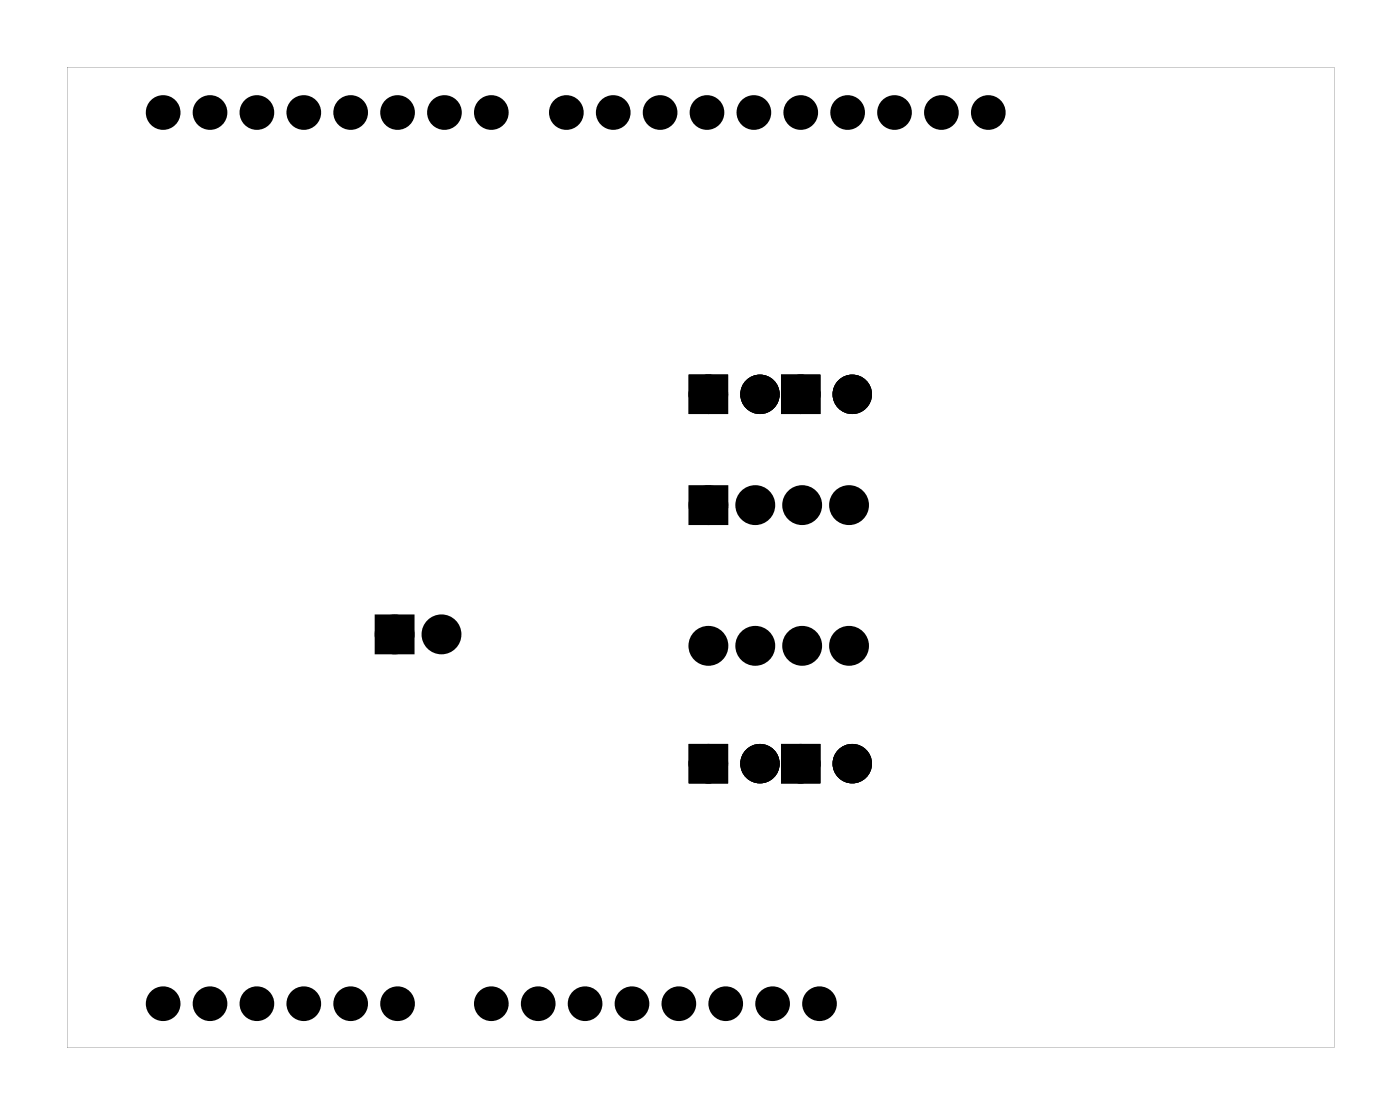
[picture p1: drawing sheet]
<svg xmlns="http://www.w3.org/2000/svg" width="76mm" height="60mm" viewBox="0 0 76 60" stroke-linecap="round" stroke-linejoin="round" font-family="sans-serif">
<g fill="#000">
<path d="M20.7 33.7h1.4v1.4h-1.4zM37.7 26.7h1.4v1.4h-1.4z"/>
<path d="M3.6 3.6v53.1h68.7v-53.1zM3.6 3.6h68.7v53.1h-68.7z"/>
<path d="M37.4 20.4h1.9v1.9h-1.9zM37.9 21.4a.51 .51 0 0 0 1 0 .51 .51 0 0 0-1 0z"/>
<path d="M37.4 20.4h1.9v1.9h-1.9zM37.9 21.4a.51 .51 0 0 0 1 0 .51 .51 0 0 0-1 0z"/>
<path d="M37.4 20.4h1.9v1.9h-1.9zM37.9 21.4a.51 .51 0 0 0 1 0 .51 .51 0 0 0-1 0z"/>
<path d="M42.4 20.4h1.9v1.9h-1.9zM42.9 21.4a.51 .51 0 0 0 1 0 .51 .51 0 0 0-1 0z"/>
<path d="M42.4 20.4h1.9v1.9h-1.9zM42.9 21.4a.51 .51 0 0 0 1 0 .51 .51 0 0 0-1 0z"/>
<path d="M42.4 20.4h1.9v1.9h-1.9zM42.9 21.4a.51 .51 0 0 0 1 0 .51 .51 0 0 0-1 0z"/>
<path d="M37.4 40.4h1.9v1.9h-1.9zM37.9 41.4a.51 .51 0 0 0 1 0 .51 .51 0 0 0-1 0z"/>
<path d="M37.4 40.4h1.9v1.9h-1.9zM37.9 41.4a.51 .51 0 0 0 1 0 .51 .51 0 0 0-1 0z"/>
<path d="M37.4 40.4h1.9v1.9h-1.9zM37.9 41.4a.51 .51 0 0 0 1 0 .51 .51 0 0 0-1 0z"/>
<path d="M42.4 40.4h1.9v1.9h-1.9zM42.9 41.4a.51 .51 0 0 0 1 0 .51 .51 0 0 0-1 0z"/>
<path d="M42.4 40.4h1.9v1.9h-1.9zM42.9 41.4a.51 .51 0 0 0 1 0 .51 .51 0 0 0-1 0z"/>
<path d="M42.4 40.4h1.9v1.9h-1.9zM42.9 41.4a.51 .51 0 0 0 1 0 .51 .51 0 0 0-1 0z"/>
</g>
<g fill="#000">
<circle cx="8.8" cy="6.1" r=".65"/>
<circle cx="11.4" cy="6.1" r=".65"/>
<circle cx="13.9" cy="6.1" r=".65"/>
<circle cx="16.5" cy="6.1" r=".65"/>
<circle cx="19" cy="6.1" r=".65"/>
<circle cx="21.5" cy="6.1" r=".65"/>
<circle cx="24.1" cy="6.1" r=".65"/>
<circle cx="26.6" cy="6.1" r=".65"/>
<circle cx="30.7" cy="6.1" r=".65"/>
<circle cx="33.2" cy="6.1" r=".65"/>
<circle cx="35.8" cy="6.1" r=".65"/>
<circle cx="38.3" cy="6.1" r=".65"/>
<circle cx="40.8" cy="6.1" r=".65"/>
<circle cx="43.4" cy="6.1" r=".65"/>
<circle cx="45.9" cy="6.1" r=".65"/>
<circle cx="48.5" cy="6.1" r=".65"/>
<circle cx="51" cy="6.1" r=".65"/>
<circle cx="53.5" cy="6.1" r=".65"/>
<circle cx="21.4" cy="34.4" r=".7"/>
<circle cx="23.9" cy="34.4" r=".7"/>
<circle cx="38.4" cy="21.4" r=".72"/>
<circle cx="38.4" cy="27.4" r=".7"/>
<circle cx="38.4" cy="35" r=".7"/>
<circle cx="40.9" cy="27.4" r=".7"/>
<circle cx="40.9" cy="35" r=".7"/>
<circle cx="41.2" cy="21.4" r=".72"/>
<circle cx="43.4" cy="21.4" r=".72"/>
<circle cx="43.5" cy="27.4" r=".7"/>
<circle cx="43.5" cy="35" r=".7"/>
<circle cx="46" cy="27.4" r=".7"/>
<circle cx="46" cy="35" r=".7"/>
<circle cx="46.2" cy="21.4" r=".72"/>
<circle cx="8.8" cy="54.4" r=".65"/>
<circle cx="11.4" cy="54.4" r=".65"/>
<circle cx="13.9" cy="54.4" r=".65"/>
<circle cx="16.5" cy="54.4" r=".65"/>
<circle cx="19" cy="54.4" r=".65"/>
<circle cx="21.5" cy="54.4" r=".65"/>
<circle cx="26.6" cy="54.4" r=".65"/>
<circle cx="29.2" cy="54.4" r=".65"/>
<circle cx="31.7" cy="54.4" r=".65"/>
<circle cx="34.2" cy="54.4" r=".65"/>
<circle cx="36.8" cy="54.4" r=".65"/>
<circle cx="38.4" cy="41.4" r=".72"/>
<circle cx="39.3" cy="54.4" r=".65"/>
<circle cx="41.2" cy="41.4" r=".72"/>
<circle cx="41.9" cy="54.4" r=".65"/>
<circle cx="43.4" cy="41.4" r=".72"/>
<circle cx="44.4" cy="54.4" r=".65"/>
<circle cx="46.2" cy="41.4" r=".72"/>
</g>
<g fill="none" stroke="#000" stroke-width=".57">
<circle cx="8.8" cy="6.1" r=".65"/>
<circle cx="11.4" cy="6.1" r=".65"/>
<circle cx="13.9" cy="6.1" r=".65"/>
<circle cx="16.5" cy="6.1" r=".65"/>
<circle cx="19" cy="6.1" r=".65"/>
<circle cx="21.5" cy="6.1" r=".65"/>
<circle cx="24.1" cy="6.1" r=".65"/>
<circle cx="26.6" cy="6.1" r=".65"/>
<circle cx="30.7" cy="6.1" r=".65"/>
<circle cx="33.2" cy="6.1" r=".65"/>
<circle cx="35.8" cy="6.1" r=".65"/>
<circle cx="38.3" cy="6.1" r=".65"/>
<circle cx="40.8" cy="6.1" r=".65"/>
<circle cx="43.4" cy="6.1" r=".65"/>
<circle cx="45.9" cy="6.1" r=".65"/>
<circle cx="48.5" cy="6.1" r=".65"/>
<circle cx="51" cy="6.1" r=".65"/>
<circle cx="53.5" cy="6.1" r=".65"/>
<circle cx="8.8" cy="54.4" r=".65"/>
<circle cx="11.4" cy="54.4" r=".65"/>
<circle cx="13.9" cy="54.4" r=".65"/>
<circle cx="16.5" cy="54.4" r=".65"/>
<circle cx="19" cy="54.4" r=".65"/>
<circle cx="21.5" cy="54.4" r=".65"/>
<circle cx="26.6" cy="54.4" r=".65"/>
<circle cx="29.2" cy="54.4" r=".65"/>
<circle cx="31.7" cy="54.4" r=".65"/>
<circle cx="34.2" cy="54.4" r=".65"/>
<circle cx="36.8" cy="54.4" r=".65"/>
<circle cx="39.3" cy="54.4" r=".65"/>
<circle cx="41.9" cy="54.4" r=".65"/>
<circle cx="44.4" cy="54.4" r=".65"/>
</g>
<g fill="none" stroke="#000" stroke-width=".76" stroke-linecap="butt">
<path d="M20.7 33.7h1.4v1.4h-1.4zM37.7 26.7h1.4v1.4h-1.4z"/>
<circle cx="21.4" cy="34.4" r=".7"/>
<circle cx="23.9" cy="34.4" r=".7"/>
<circle cx="38.4" cy="35" r=".7"/>
<circle cx="38.4" cy="27.4" r=".7"/>
<circle cx="40.9" cy="35" r=".7"/>
<circle cx="40.9" cy="27.4" r=".7"/>
<circle cx="43.5" cy="35" r=".7"/>
<circle cx="43.5" cy="27.4" r=".7"/>
<circle cx="46" cy="35" r=".7"/>
<circle cx="46" cy="27.4" r=".7"/>
</g>
<g fill="none" stroke="#000" stroke-width=".69" stroke-linecap="butt">
<circle cx="38.4" cy="21.4" r=".72"/>
<circle cx="41.2" cy="21.4" r=".72"/>
<circle cx="43.4" cy="21.4" r=".72"/>
<circle cx="46.2" cy="21.4" r=".72"/>
<circle cx="38.4" cy="41.4" r=".72"/>
<circle cx="41.2" cy="41.4" r=".72"/>
<circle cx="43.4" cy="41.4" r=".72"/>
<circle cx="46.2" cy="41.4" r=".72"/>
</g>
<g fill="none" stroke="#000" stroke-width=".25">
<path d="M37.4 20.4h1.9v1.9h-1.9zM42.4 20.4h1.9v1.9h-1.9zM37.4 40.4h1.9v1.9h-1.9zM42.4 40.4h1.9v1.9h-1.9z"/>
<circle cx="38.4" cy="21.4" r=".51"/>
<circle cx="43.4" cy="21.4" r=".51"/>
<circle cx="38.4" cy="41.4" r=".51"/>
<circle cx="43.4" cy="41.4" r=".51"/>
</g>
</svg>
